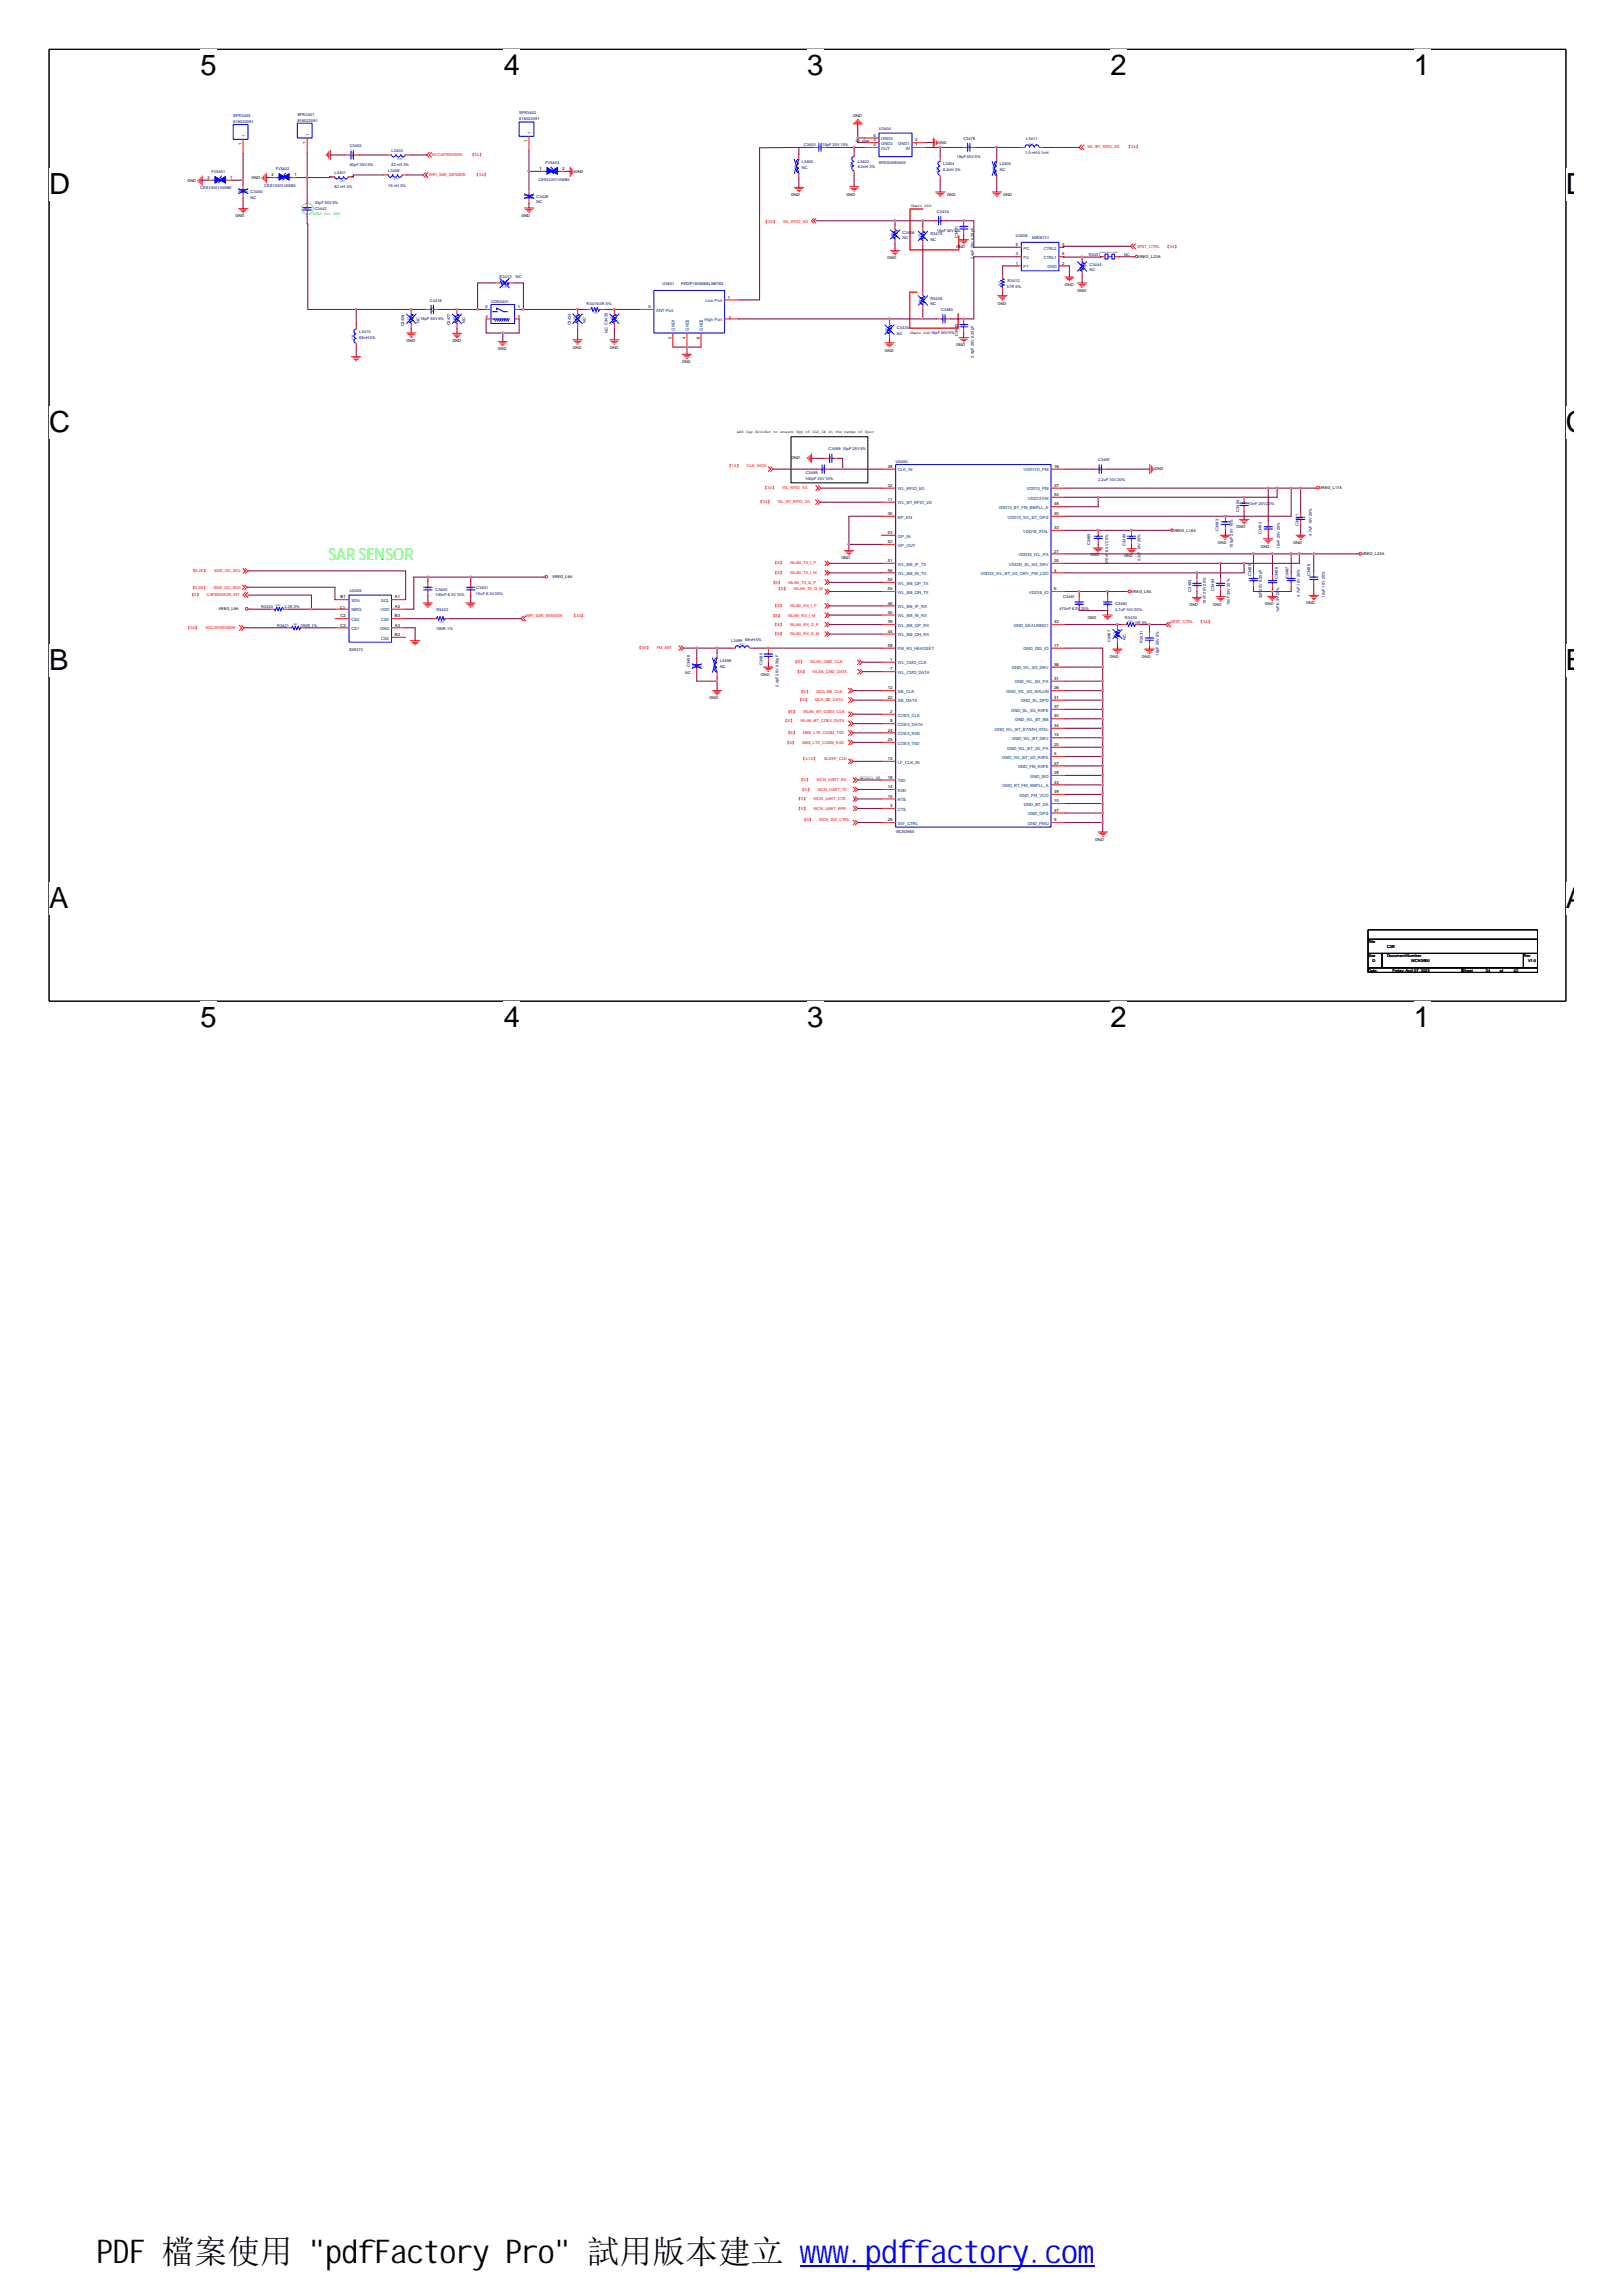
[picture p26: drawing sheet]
<svg xmlns="http://www.w3.org/2000/svg" width="210mm" height="297mm" viewBox="0 0 210 297" stroke-linecap="round" stroke-linejoin="round" font-family="sans-serif">
<defs><g id="words">
<text font-size="4.2" x="12.5" y="292.7">PDF 檔案使用 &quot;pdfFactory Pro&quot; 試用版本建立 www.pdffactory.com</text>
<g font-size="3.8">
<text x="26" y="9.8">5</text>
<text x="65.2" y="9.8">4</text>
<text x="104.4" y="9.8">3</text>
<text x="143.7" y="9.8">2</text>
<text x="183" y="9.8">1</text>
<text x="6.3" y="25.1">D</text>
<text x="202.6" y="25.1">D</text>
<text x="6.3" y="55.9">C</text>
<text x="202.6" y="55.9">C</text>
<text x="6.3" y="86.7">B</text>
<text x="202.6" y="86.7">B</text>
<text x="6.3" y="117.5">A</text>
<text x="202.6" y="117.5">A</text>
<text x="26" y="132.9">5</text>
<text x="65.2" y="132.9">4</text>
<text x="104.4" y="132.9">3</text>
<text x="143.7" y="132.9">2</text>
<text x="183" y="132.9">1</text>
</g>
<text font-size="2.1" fill="#0f0" x="42.5" y="72.4">SAR SENSOR</text>
<g font-size=".6" fill="#004080">
<text x="31.7" y="17.7" transform="rotate(-90 31.7 17.7)">1</text>
<text x="40" y="17.6" transform="rotate(-90 40 17.6)">1</text>
<text x="68.7" y="17.3" transform="rotate(-90 68.7 17.3)">1</text>
<text x="114" y="18.7">GND2</text>
<text x="114" y="18.1">GND3</text>
<text x="114" y="19.4">OUT</text>
<text x="116.2" y="18.7">GND1</text>
<text x="117.2" y="19.4">IN</text>
<text x="132.5" y="34.7">P1</text>
<text x="132.5" y="33.5">P2</text>
<text x="132.5" y="32.3">PC</text>
<text x="135.1" y="33.5">CTRL1</text>
<text x="135.1" y="32.3">CTRL2</text>
<text x="135.6" y="34.7">GND</text>
<text x="84.9" y="40.3">ANT Port</text>
<text x="91.2" y="41.6">High Port</text>
<text x="91.3" y="39.1">Low Port</text>
<text x="87.3" y="42.8" transform="rotate(-90 87.3 42.8)">GND1</text>
<text x="89.2" y="42.8" transform="rotate(-90 89.2 42.8)">GND2</text>
<text x="91" y="42.8" transform="rotate(-90 91 42.8)">GND3</text>
<text x="116.2" y="61">CLK_IN</text>
<text x="116.2" y="65.3">WL_BT_RFIO_2G</text>
<text x="116.2" y="63.4">WL_RFIO_5G</text>
<text x="129.2" y="65.9">VDD13_BT_FM_BBPLL_A</text>
<text x="132.5" y="61">VDD11D_PM</text>
<text x="132.8" y="63.4">VDD13_PM</text>
<text x="133" y="64.6">VDD13-FM</text>
<text x="116.2" y="67.1">BP_EN</text>
<text x="116.2" y="69.5">GP_IN</text>
<text x="116.2" y="70.7">GP_OUT</text>
<text x="130.4" y="67.1">VDD13_WL_BT_GPS</text>
<text x="131.8" y="72">VDD33_WL_PA</text>
<text x="132.4" y="68.9">VDD18_XTAL</text>
<text x="45.5" y="77.9">SDA</text>
<text x="49.3" y="77.9">SCL</text>
<text x="116.2" y="74.4">WL_BB_IN_TX</text>
<text x="116.2" y="73.2">WL_BB_IP_TX</text>
<text x="116.2" y="76.8">WL_BB_QN_TX</text>
<text x="116.2" y="75.6">WL_BB_QP_TX</text>
<text x="126.9" y="74.4">VDD33_WL_BT_2G_DRV_PM_LDO</text>
<text x="130.6" y="73.2">VDD33_SL_5G_DRV</text>
<text x="133.1" y="76.8">VDD18_IO</text>
<text x="45.5" y="79.1">NIRQ</text>
<text x="45.5" y="80.3">CS2</text>
<text x="45.5" y="81.5">CS1</text>
<text x="49.2" y="81.5">GND</text>
<text x="49.2" y="79.1">VDD</text>
<text x="49.3" y="80.3">CS0</text>
<text x="49.3" y="82.7">CS4</text>
<text x="116.2" y="79.9">WL_BB_IN_RX</text>
<text x="116.2" y="78.7">WL_BB_IP_RX</text>
<text x="116.2" y="82.3">WL_BB_QN_RX</text>
<text x="116.2" y="81.1">WL_BB_QP_RX</text>
<text x="131.2" y="81.1">GND_SEALRING1</text>
<text x="116.2" y="84.1">FM_RX_HEADSET</text>
<text x="116.2" y="89.6">SB_CLK</text>
<text x="116.2" y="86">WL_CMD_CLK</text>
<text x="116.2" y="87.2">WL_CMD_DATA</text>
<text x="130.3" y="89.6">GND_WL_5G_BALUN</text>
<text x="130.9" y="86.6">GND_WL_5G_DRV</text>
<text x="131.3" y="88.4">GND_WL_5G_PA</text>
<text x="132.5" y="84.1">GND_DIG_IO</text>
<text x="116.2" y="92.7">COEX_CLK</text>
<text x="116.2" y="93.9">COEX_DATA</text>
<text x="116.2" y="95.1">COEX_RXD</text>
<text x="116.2" y="90.9">SB_DATA</text>
<text x="128.7" y="94.5">GND_WL_BT_SYNTH_XTAL</text>
<text x="130.9" y="92.1">GND_SL_5G_RXFE</text>
<text x="131" y="95.7">GND_WL_BT_DRV</text>
<text x="131.4" y="93.3">GND_WL_BT_BB</text>
<text x="132.1" y="90.9">GND_SL_DPD</text>
<text x="116.2" y="96.3">COEX_TXD</text>
<text x="116.2" y="98.8">LF_CLK_IN</text>
<text x="116.2" y="101.2">TXD</text>
<text x="129.7" y="98.2">GND_WL_BT_2G_RXFE</text>
<text x="129.8" y="101.8">GND_BT_FM_BBPLL_A</text>
<text x="130.3" y="97">GND_WL_BT_2G_PA</text>
<text x="131.7" y="99.4">GND_FM_RXFE</text>
<text x="133.3" y="100.6">GND_ISO</text>
<text x="116.2" y="104.9">CTS</text>
<text x="116.2" y="103.7">RTS</text>
<text x="116.2" y="102.4">RXD</text>
<text x="116.2" y="106.7">SW_CTRL</text>
<text x="132" y="103.1">GND_FM_VCO</text>
<text x="132.5" y="104.3">GND_BT_DA</text>
<text x="133" y="106.7">GND_PMU</text>
<text x="133.1" y="105.5">GND_GPS</text>
</g>
<g font-size=".6">
<text x="113" y="17.7">5</text>
<text x="26.8" y="23.1">2</text>
<text x="29.8" y="23.1">1</text>
<text x="31.3" y="18.7" transform="rotate(-90 31.3 18.7)">1</text>
<text x="35.1" y="22.8">2</text>
<text x="38.1" y="22.8">1</text>
<text x="39.6" y="18.6" transform="rotate(-90 39.6 18.6)">1</text>
<text x="68.3" y="18.4" transform="rotate(-90 68.3 18.4)">1</text>
<text x="69.8" y="22">1</text>
<text x="72.8" y="22">2</text>
<text x="113" y="18.3">3</text>
<text x="113" y="18.9">4</text>
<text x="118.4" y="18.3">2</text>
<text x="118.4" y="18.9">1</text>
<text x="131.4" y="34.2">1</text>
<text x="131.4" y="33">3</text>
<text x="131.4" y="31.8">5</text>
<text x="137.5" y="34.2">2</text>
<text x="137.5" y="33">6</text>
<text x="137.5" y="31.8">4</text>
<text x="62.8" y="39.9">2</text>
<text x="62.8" y="41.1">4</text>
<text x="67" y="39.9">1</text>
<text x="67" y="41.1">3</text>
<text x="83.9" y="39.9">5</text>
<text x="94.2" y="38.6">1</text>
<text x="86.9" y="43.8" transform="rotate(-90 86.9 43.8)">2</text>
<text x="88.7" y="43.8" transform="rotate(-90 88.7 43.8)">4</text>
<text x="90.6" y="43.8" transform="rotate(-90 90.6 43.8)">6</text>
<text x="114.9" y="60.5">38</text>
<text x="114.9" y="64.8">11</text>
<text x="114.9" y="63">32</text>
<text x="136.4" y="65.4">48</text>
<text x="136.4" y="60.5">16</text>
<text x="136.4" y="64.2">54</text>
<text x="136.4" y="63">27</text>
<text x="114.9" y="66.6">35</text>
<text x="114.9" y="69.1">53</text>
<text x="114.9" y="70.3">52</text>
<text x="136.4" y="68.4">33</text>
<text x="136.4" y="66.6">30</text>
<text x="136.4" y="71.5">21</text>
<text x="44.1" y="77.4">B1</text>
<text x="51.1" y="77.4">A1</text>
<text x="114.9" y="73.9">56</text>
<text x="114.9" y="72.7">51</text>
<text x="114.9" y="76.4">50</text>
<text x="114.9" y="75.2">55</text>
<text x="136.4" y="76.4">6</text>
<text x="136.4" y="72.7">25</text>
<text x="136.4" y="73.9">4</text>
<text x="44.1" y="79.9">C2</text>
<text x="44.1" y="81.1">C3</text>
<text x="51.1" y="78.6">A2</text>
<text x="51.1" y="79.9">B3</text>
<text x="51.1" y="81.1">A3</text>
<text x="51.1" y="82.3">B2</text>
<text x="114.9" y="83.7">58</text>
<text x="114.9" y="79.4">45</text>
<text x="114.9" y="78.2">46</text>
<text x="114.9" y="81.9">44</text>
<text x="114.9" y="80.6">39</text>
<text x="136.4" y="83.7">17</text>
<text x="136.4" y="80.6">42</text>
<text x="114.9" y="89.2">12</text>
<text x="115.2" y="85.5">1</text>
<text x="115.2" y="86.7">7</text>
<text x="136.4" y="89.2">26</text>
<text x="136.4" y="88">31</text>
<text x="136.4" y="86.1">36</text>
<text x="114.9" y="94.6">24</text>
<text x="114.9" y="95.9">23</text>
<text x="114.9" y="90.4">22</text>
<text x="115.2" y="92.2">2</text>
<text x="115.2" y="93.5">8</text>
<text x="136.4" y="90.4">41</text>
<text x="136.4" y="92.8">40</text>
<text x="136.4" y="91.6">37</text>
<text x="136.4" y="95.3">15</text>
<text x="136.4" y="94.1">34</text>
<text x="114.9" y="98.3">13</text>
<text x="114.9" y="102">14</text>
<text x="114.9" y="100.7">18</text>
<text x="136.4" y="101.4">43</text>
<text x="136.4" y="97.7">5</text>
<text x="136.4" y="98.9">57</text>
<text x="136.4" y="100.1">29</text>
<text x="136.4" y="96.5">20</text>
<text x="114.9" y="103.2">19</text>
<text x="114.9" y="106.2">28</text>
<text x="115.2" y="104.4">3</text>
<text x="136.4" y="103.8">10</text>
<text x="136.4" y="102.6">49</text>
<text x="136.4" y="105">47</text>
<text x="136.4" y="106.2">9</text>
</g>
<g font-size=".5" fill="#000080">
<text x="30.2" y="15.2">SPR3403</text>
<text x="30.2" y="15.9">818022091</text>
<text x="38.5" y="15">SPR3401</text>
<text x="38.5" y="15.7">818022091</text>
<text x="67.2" y="14.8">SPR3402</text>
<text x="67.2" y="15.5">818022091</text>
<text x="113.7" y="16.8">U3404</text>
<text x="27.4" y="22.4">FV3401</text>
<text x="35.7" y="22">FV3402</text>
<text x="43.3" y="22.5">L3401</text>
<text x="45.3" y="19">C3402</text>
<text x="45.3" y="21.5">82pF 25V5%</text>
<text x="50.2" y="22.3">L3406</text>
<text x="50.7" y="19.6">L3403</text>
<text x="50.7" y="21.5">82 nH 3%</text>
<text x="69.7" y="23.4">CES10201V05B0</text>
<text x="70.6" y="21.2">FV3403</text>
<text x="103.8" y="21.1">L3400</text>
<text x="103.8" y="21.8">NC</text>
<text x="104" y="19">C3403</text>
<text x="106.4" y="19">33pF 25V10%</text>
<text x="111" y="21.1">L3402</text>
<text x="111" y="21.7">8.2nH 3%</text>
<text x="113.7" y="21.2">SFDG45EA402</text>
<text x="122" y="21.4">L3404</text>
<text x="122" y="22.1">8.2nH 3%</text>
<text x="123.8" y="20.4">18pF 50V5%</text>
<text x="124.7" y="18.1">C3476</text>
<text x="129.4" y="21.4">L3405</text>
<text x="129.4" y="22.1">NC</text>
<text x="132.7" y="19.9">1.0 nH 0.1nH</text>
<text x="132.8" y="18.1">L3411</text>
<text x="25.9" y="24.5">CES10201V05B0</text>
<text x="32.4" y="24.9">C3450</text>
<text x="32.4" y="25.7">NC</text>
<text x="34.2" y="24.2">CES10201V05B0</text>
<text x="40.7" y="27.1">C3442</text>
<text x="40.7" y="26.4">33pF 50V5%</text>
<text x="43.3" y="24.4">82 nH 3%</text>
<text x="50.2" y="24.2">15 nH 3%</text>
<text x="69.4" y="25.6">C3429</text>
<text x="69.4" y="26.3">NC</text>
<text x="121.2" y="27.5">C3434</text>
<text x="64.6" y="36">R3413</text>
<text x="66.8" y="36">NC</text>
<text x="116.8" y="30.3">C3406</text>
<text x="116.8" y="31">NC</text>
<text x="120.4" y="30.4">R3470</text>
<text x="120.4" y="31.1">NC</text>
<text x="121.2" y="30">18pF 50V5%</text>
<text x="124" y="30.8" transform="rotate(-90 124 30.8)">C3431</text>
<text x="126" y="33.6" transform="rotate(-90 126 33.6)">2.4pF 25V 0.25pF</text>
<text x="131.4" y="30.7">U3408</text>
<text x="133.6" y="30.9">MXD8721</text>
<text x="140.9" y="33.1">R3401</text>
<text x="141" y="34.4">C3444</text>
<text x="141" y="35.1">NC</text>
<text x="145.5" y="33.1">NC</text>
<text x="54.3" y="41.8" transform="rotate(-90 54.3 41.8)">NC</text>
<text x="54.4" y="41.4">18pF 50V5%</text>
<text x="55.6" y="39">C3418</text>
<text x="60.2" y="41.7" transform="rotate(-90 60.2 41.7)">NC</text>
<text x="63.5" y="39.2">CON3401</text>
<text x="75.8" y="41.7" transform="rotate(-90 75.8 41.7)">NC</text>
<text x="75.9" y="39.4">R3416</text>
<text x="77.6" y="39.4">0R 5%</text>
<text x="85.7" y="36.9">U3401</text>
<text x="88.1" y="36.9">RFDIP160806ELM6T63</text>
<text x="120.4" y="38.8">R3438</text>
<text x="120.4" y="39.5">NC</text>
<text x="121.8" y="40.2">C3480</text>
<text x="130.3" y="37.2">51R 5%</text>
<text x="130.4" y="36.4">R3412</text>
<text x="46.5" y="43.1">L3410</text>
<text x="46.5" y="43.8">68nH 5%</text>
<text x="52.3" y="42.2" transform="rotate(-90 52.3 42.2)">C3428</text>
<text x="58.3" y="42.1" transform="rotate(-90 58.3 42.1)">C3477</text>
<text x="73.9" y="42.1" transform="rotate(-90 73.9 42.1)">C3424</text>
<text x="78.7" y="43.1" transform="rotate(-90 78.7 43.1)">NC C3425</text>
<text x="116.1" y="42.5">C3430</text>
<text x="116.1" y="43.3">NC</text>
<text x="124" y="43.5" transform="rotate(-90 124 43.5)">C3432</text>
<text x="126" y="46.3" transform="rotate(-90 126 46.3)">2.4pF 25V 0.25pF</text>
<text x="107.2" y="58.3">C3499</text>
<text x="109" y="58.3">10pF 25V5%</text>
<text x="115.9" y="59.9">U3400</text>
<text x="142.1" y="59.7">C3497</text>
<text x="104.2" y="62">100pF 25V10%</text>
<text x="104.3" y="61.3">C3498</text>
<text x="142.1" y="62.2">2.2uF 10V20%</text>
<text x="161.5" y="65.4">10nF 25V20%</text>
<text x="141.1" y="70.6" transform="rotate(-90 141.1 70.6)">C3489</text>
<text x="143.4" y="71.4" transform="rotate(-90 143.4 71.4)">6.3V 20%</text>
<text x="145.7" y="70.6" transform="rotate(-90 145.7 70.6)">C3490</text>
<text x="147.6" y="71.6" transform="rotate(-90 147.6 71.6)">F 10V 20%</text>
<text x="157.7" y="68.7" transform="rotate(-90 157.7 68.7)">C3493</text>
<text x="159.6" y="70.9" transform="rotate(-90 159.6 70.9)">100pF 25V 10%</text>
<text x="160.4" y="66.2" transform="rotate(-90 160.4 66.2)">C3494</text>
<text x="163.2" y="69.1" transform="rotate(-90 163.2 69.1)">C3492</text>
<text x="165.6" y="71" transform="rotate(-90 165.6 71)">10nF 25V 20%</text>
<text x="168" y="68.1" transform="rotate(-90 168 68.1)">C3491</text>
<text x="169.8" y="69.3" transform="rotate(-90 169.8 69.3)">4.7uF 10V 20%</text>
<text x="45.3" y="76.6">U3405</text>
<text x="56.3" y="76.4">C3400</text>
<text x="56.3" y="77.1">100nF 6.3V10%</text>
<text x="61.6" y="77">10uF 6.3V20%</text>
<text x="61.6" y="76.2">C3401</text>
<text x="137.6" y="77.4">C3481</text>
<text x="143.4" y="73" transform="rotate(-90 143.4 73)">470nF</text>
<text x="147.6" y="72.6" transform="rotate(-90 147.6 72.6)">2.2u</text>
<text x="154.1" y="76.5" transform="rotate(-90 154.1 76.5)">C3483</text>
<text x="157.1" y="76.4" transform="rotate(-90 157.1 76.4)">C3484</text>
<text x="161.9" y="74.5" transform="rotate(-90 161.9 74.5)">C3485</text>
<text x="163.3" y="77.4" transform="rotate(-90 163.3 77.4)">3pF</text>
<text x="163.3" y="76.4" transform="rotate(-90 163.3 76.4)">25V 0.25pF</text>
<text x="165.4" y="74.9" transform="rotate(-90 165.4 74.9)">C3486</text>
<text x="166.8" y="74.8" transform="rotate(-90 166.8 74.8)">C3487</text>
<text x="168.2" y="77.2" transform="rotate(-90 168.2 77.2)">4.7uF 10V 20%</text>
<text x="169.5" y="74.5" transform="rotate(-90 169.5 74.5)">C3488</text>
<text x="171.4" y="77.3" transform="rotate(-90 171.4 77.3)">10uF 10V 20%</text>
<text x="33.8" y="78.6">R3420</text>
<text x="35.9" y="81.1">R3421</text>
<text x="36.8" y="78.6">2.2K 5%</text>
<text x="38.9" y="81.1">390R 1%</text>
<text x="56.5" y="79">R3422</text>
<text x="56.5" y="81.5">390R 1%</text>
<text x="94.6" y="83">L3499</text>
<text x="96.4" y="83">68nH 5%</text>
<text x="137.1" y="78.9">470nF 6.3V20%</text>
<text x="143.7" y="83.1" transform="rotate(-90 143.7 83.1)">C3467</text>
<text x="144.3" y="78.3">C3482</text>
<text x="144.3" y="79">4.7uF 10V20%</text>
<text x="145.6" y="80">R3430</text>
<text x="145.7" y="82.8" transform="rotate(-90 145.7 82.8)">NC</text>
<text x="146.9" y="80.7">0R 5%</text>
<text x="147.9" y="83.2" transform="rotate(-90 147.9 83.2)">R3431</text>
<text x="156" y="78.1" transform="rotate(-90 156 78.1)">10nF 25V 20%</text>
<text x="159.1" y="78.3" transform="rotate(-90 159.1 78.3)">10nF 25V 20%</text>
<text x="165.5" y="79.2" transform="rotate(-90 165.5 79.2)">1uF 6.3V 20%</text>
<text x="45.2" y="84.2">SX9373</text>
<text x="88.7" y="87.2">NC</text>
<text x="89.3" y="86.3" transform="rotate(-90 89.3 86.3)">C3496</text>
<text x="93.2" y="85.6">L3498</text>
<text x="93.2" y="86.4">NC</text>
<text x="98.7" y="86" transform="rotate(-90 98.7 86)">C3495</text>
<text x="100.8" y="88.8" transform="rotate(-90 100.8 88.8)">2.4pF 25V 0.25pF</text>
<text x="149.9" y="84.8" transform="rotate(-90 149.9 84.8)">10pF 25V 5%</text>
<text x="115.9" y="107.8">WCN3950</text>
</g>
<g font-size=".5">
<text x="110.4" y="15.2">GND</text>
<text x="24.3" y="23.5">GND</text>
<text x="32.6" y="23.1">GND</text>
<text x="74.4" y="22.4">GND</text>
<text x="121.4" y="18.6">GND</text>
<text x="30.5" y="28.1">GND</text>
<text x="67.5" y="28.1">GND</text>
<text x="102.4" y="25.3">GND</text>
<text x="109.6" y="25.3">GND</text>
<text x="117.9" y="26.7">Share PAD</text>
<text x="122.6" y="25.3">GND</text>
<text x="129.8" y="25.3">GND</text>
<text x="114.9" y="33.5">GND</text>
<text x="123.7" y="32.1">G</text>
<text x="124.1" y="32.1">ND</text>
<text x="147.3" y="33.3">VREG_L23A</text>
<text x="94.3" y="41.2">3</text>
<text x="129.1" y="39.4">GND</text>
<text x="137.8" y="36.9">GND</text>
<text x="139.4" y="37.7">GND</text>
<text x="52.6" y="44.2">GND</text>
<text x="58.5" y="44.3">GND</text>
<text x="64.4" y="45.3">GND</text>
<text x="74.1" y="45.1">GND</text>
<text x="78.9" y="45.1">GND</text>
<text x="88.3" y="46.9">GND</text>
<text x="114.5" y="45.5">GND</text>
<text x="117.7" y="43.2">Share PAD18pF 50V5%</text>
<text x="123.7" y="44.8">GND</text>
<text x="95.3" y="56.1">add Cap divider to ensure Vpp of CLK_IN in the range of Spec</text>
<text x="102.4" y="59.4">GND</text>
<text x="149.4" y="60.8">GND</text>
<text x="170.8" y="63.3">VREG_L17A</text>
<text x="141.1" y="72">GND</text>
<text x="151.8" y="68.8">VREG_L16A</text>
<text x="157.6" y="70.3">GND</text>
<text x="160" y="68.4">GND</text>
<text x="163.2" y="70.9">GND</text>
<text x="167.3" y="70.3">GND</text>
<text x="176.2" y="71.8">VREG_L23A</text>
<text x="71.5" y="74.8">VREG_L9A</text>
<text x="108.9" y="72.4">GND</text>
<text x="145.5" y="72.1">GND</text>
<text x="146.4" y="76.7">VREG_L9A</text>
<text x="28.3" y="78.9">VREG_L9A</text>
<text x="44" y="78.8">C1</text>
<text x="140.8" y="80.1">GND</text>
<text x="153.9" y="78.4">GND</text>
<text x="157" y="78.3">GND</text>
<text x="163.7" y="78.3">GND</text>
<text x="169" y="78.1">GND</text>
<text x="98.5" y="87.4">GND</text>
<text x="143.6" y="85.1">GND</text>
<text x="147.8" y="85.1">GND</text>
<text x="91.8" y="90.5">GND</text>
<text x="111.3" y="100.8">GPIO11 OK</text>
<text x="141.7" y="108.7">GND</text>
<text x="177" y="125.7">Date:</text>
<text x="177" y="122">Title</text>
<text x="177" y="123.9">Size</text>
<text x="177.6" y="124.5">D</text>
<text x="179.5" y="123.9">Document Number</text>
<text x="179.5" y="122.7">C3R</text>
<text x="180.2" y="125.7">Friday, April 07, 2023</text>
<text x="182.6" y="124.5">WCN3950</text>
<text x="189.2" y="125.7">Sheet</text>
<text x="192.3" y="125.7">34</text>
<text x="194.1" y="125.7">of</text>
<text x="195.9" y="125.7">42</text>
<text x="197.1" y="123.9">Rev</text>
<text x="197.8" y="124.5">V1.0</text>
</g>
<g font-size=".5" fill="#f00">
<text x="55.5" y="22.7">WIFI_SAR_SENSOR</text>
<text x="55.9" y="20.2">NCCAPSENSOR</text>
<text x="60.9" y="20.2">【34】</text>
<text x="61.5" y="22.7">【34】</text>
<text x="140.7" y="19.2">WL_BT_RFIO_2G</text>
<text x="145.9" y="19.2">【34】</text>
<text x="98.9" y="28.8">【34】</text>
<text x="101.3" y="28.8">WL_RFIO_5G</text>
<text x="147.2" y="32.1">XPST_CTRL</text>
<text x="150.9" y="32.1">【34】</text>
<text x="94.2" y="60.5">【14】</text>
<text x="96.6" y="60.5">CLK_WCN</text>
<text x="98.2" y="65.1">【34】</text>
<text x="98.8" y="63.3">【34】</text>
<text x="100.7" y="65.1">WL_BT_RFIO_2G</text>
<text x="101.3" y="63.3">WL_RFIO_5G</text>
<text x="24.6" y="77.2">【5】</text>
<text x="24.8" y="76.2">【5,26】</text>
<text x="24.8" y="74">【5,26】</text>
<text x="26.8" y="77.2">CAPSENSOR_INT</text>
<text x="27.7" y="76.2">SNS_I3C_SDA</text>
<text x="27.7" y="74">SNS_I3C_SCL</text>
<text x="99.9" y="75.5">【8】</text>
<text x="100.1" y="73">【8】</text>
<text x="100.1" y="74.2">【8】</text>
<text x="100.6" y="76.3">【8】</text>
<text x="102" y="75.5">WLAN_TX_Q_P</text>
<text x="102.2" y="73">WLAN_TX_I_P</text>
<text x="102.2" y="74.2">WLAN_TX_I_M</text>
<text x="102.7" y="76.3">WLAN_TX_Q_M</text>
<text x="24.1" y="81.4">【34】</text>
<text x="26.6" y="81.4">NCCAPSENSOR</text>
<text x="68" y="79.8">WIFI_SAR_SENSOR</text>
<text x="74.1" y="79.8">【34】</text>
<text x="99.9" y="79.8">【8】</text>
<text x="100.1" y="78.5">【8】</text>
<text x="100.1" y="81">【8】</text>
<text x="100.1" y="82.2">【8】</text>
<text x="102" y="79.8">WLAN_RX_I_M</text>
<text x="102.2" y="78.5">WLAN_RX_I_P</text>
<text x="102.2" y="81">WLAN_RX_Q_P</text>
<text x="102.2" y="82.2">WLAN_RX_Q_M</text>
<text x="151.5" y="80.6">XPST_CTRL</text>
<text x="155.2" y="80.6">【34】</text>
<text x="82.5" y="84">【30】</text>
<text x="85" y="84">FM_ANT</text>
<text x="102.7" y="85.8">【8】</text>
<text x="103" y="87.1">【8】</text>
<text x="103.5" y="89.6">【5】</text>
<text x="104.9" y="85.8">WLAN_CMD_CLK</text>
<text x="105.2" y="87.1">WLAN_CMD_DATA</text>
<text x="105.7" y="89.6">QCA_SB_CLK</text>
<text x="101.4" y="93.4">【8】</text>
<text x="101.8" y="92.2">【8】</text>
<text x="101.8" y="95">【5】</text>
<text x="103.3" y="90.7">【5】</text>
<text x="103.6" y="93.4">WLAN_BT_COEX_DATA</text>
<text x="103.9" y="92.2">WLAN_BT_COEX_CLK</text>
<text x="103.9" y="95">MSS_LTE_COXM_TXD</text>
<text x="105.5" y="90.7">QCA_SB_DATA</text>
<text x="101.7" y="96.2">【5】</text>
<text x="103.5" y="101.1">【5】</text>
<text x="103.7" y="98.3">【4,14】</text>
<text x="103.8" y="96.2">MSS_LTE_COXM_RXD</text>
<text x="105.7" y="101.1">WCN_UART_RX</text>
<text x="106.6" y="98.3">SLEEP_CLK</text>
<text x="103.2" y="103.5">【5】</text>
<text x="103.2" y="104.8">【5】</text>
<text x="103.6" y="102.3">【5】</text>
<text x="103.9" y="106.2">【5】</text>
<text x="105.3" y="103.5">WCN_UART_CTS</text>
<text x="105.3" y="104.8">WCN_UART_RFR</text>
<text x="105.8" y="102.3">WCN_UART_TX</text>
<text x="106" y="106.2">WCN_SW_CTRL</text>
</g>
<text font-size=".5" fill="#008000" x="110.7" y="18.4">50 Ohm</text>
<text font-size=".5" fill="#0f0" x="40.5" y="27.8">0402 for ESD</text>
<g font-size=".3" fill="#00f">
<text x="44.6" y="23.3" transform="rotate(-180 44.6 23.3)">0201</text>
<text x="45.5" y="19.7" transform="rotate(90 45.5 19.7)">0201</text>
<text x="51.6" y="23" transform="rotate(-180 51.6 23)">0201</text>
<text x="52" y="20.4" transform="rotate(-180 52 20.4)">0201</text>
<text x="103.1" y="21.9" transform="rotate(-90 103.1 21.9)">0201</text>
<text x="106.2" y="19.4" transform="rotate(-90 106.2 19.4)">0201</text>
<text x="110.2" y="21.6" transform="rotate(-90 110.2 21.6)">0201</text>
<text x="121.4" y="22.2" transform="rotate(-90 121.4 22.2)">0201</text>
<text x="125.3" y="18.7" transform="rotate(90 125.3 18.7)">0201</text>
<text x="128.7" y="22.2" transform="rotate(-90 128.7 22.2)">0201</text>
<text x="133.1" y="18.7">0201</text>
<text x="31" y="24.8">0201</text>
<text x="39.3" y="27">0402</text>
<text x="69" y="25.4" transform="rotate(-180 69 25.4)">0201</text>
<text x="121.5" y="28.3" transform="rotate(90 121.5 28.3)">0201</text>
<text x="124.4" y="29.5">0201</text>
<text x="115.5" y="30.7" transform="rotate(-90 115.5 30.7)">0201</text>
<text x="119.1" y="30.9" transform="rotate(-90 119.1 30.9)">0201</text>
<text x="140.3" y="34.1" transform="rotate(90 140.3 34.1)">0201</text>
<text x="52.9" y="41.6" transform="rotate(-90 52.9 41.6)">0201</text>
<text x="55.8" y="39.7" transform="rotate(90 55.8 39.7)">0201</text>
<text x="58.8" y="41.6" transform="rotate(-90 58.8 41.6)">0201</text>
<text x="65.7" y="37" transform="rotate(-180 65.7 37)">0201</text>
<text x="74.4" y="41.6" transform="rotate(-90 74.4 41.6)">0201</text>
<text x="77.4" y="40.4" transform="rotate(-180 77.4 40.4)">0201</text>
<text x="79.2" y="41.6" transform="rotate(-90 79.2 41.6)">0201</text>
<text x="119.1" y="39.2" transform="rotate(-90 119.1 39.2)">0201</text>
<text x="122" y="40.9" transform="rotate(90 122 40.9)">0201</text>
<text x="129.4" y="37" transform="rotate(-90 129.4 37)">0201</text>
<text x="45.8" y="43.9" transform="rotate(-90 45.8 43.9)">0201</text>
<text x="114.8" y="43" transform="rotate(-90 114.8 43)">0201</text>
<text x="124.4" y="42.2">0201</text>
<text x="107.6" y="59.6" transform="rotate(-90 107.6 59.6)">0201</text>
<text x="106.6" y="61" transform="rotate(-90 106.6 61)">0201</text>
<text x="142.5" y="61" transform="rotate(-90 142.5 61)">0201</text>
<text x="160.7" y="65.3">0201</text>
<text x="141.8" y="69.5">0201</text>
<text x="146.1" y="69.5">0201</text>
<text x="158.2" y="67.7">0201</text>
<text x="163.8" y="68.3">0201</text>
<text x="167.9" y="67.1">0402</text>
<text x="55.1" y="76.2">0201</text>
<text x="60.5" y="76.2">0402</text>
<text x="154.6" y="75.6">0201</text>
<text x="157.6" y="75.6">0201</text>
<text x="161.9" y="75">0201</text>
<text x="164.3" y="75.3">0201</text>
<text x="166.8" y="75">0402</text>
<text x="169.7" y="74.8">0402</text>
<text x="35.7" y="78.4">0201</text>
<text x="37.9" y="80.9">0201</text>
<text x="57.4" y="80.4" transform="rotate(-180 57.4 80.4)">0201</text>
<text x="95.7" y="83.5">0201</text>
<text x="139.4" y="78.1">0201</text>
<text x="143" y="78.1">0402</text>
<text x="144.3" y="82.4" transform="rotate(-90 144.3 82.4)">0201</text>
<text x="146" y="80.5">0201</text>
<text x="148.5" y="82.7">0201</text>
<text x="89.9" y="86.2">0201</text>
<text x="92.5" y="86.5" transform="rotate(-90 92.5 86.5)">0201</text>
<text x="99.1" y="84.8">0201</text>
</g>
<text font-size=".2" x="142.4" y="32.7">RS0201_SOLD_OPEN</text>
</g></defs>
<path d="M6.3 6.4h196.3v123.1h-196.3z" fill="none" stroke="#000" stroke-width=".13"/>
<g fill="#fff">
<path d="M26 6.4h2.1v4.2h-2.1z"/>
<path d="M26 129.5h2.1v4.3h-2.1z"/>
<path d="M65.2 6.4h2.1v4.2h-2.1z"/>
<path d="M65.2 129.5h2.1v4.3h-2.1z"/>
<path d="M104.4 6.4h2.2v4.2h-2.2z"/>
<path d="M104.4 129.5h2.2v4.3h-2.2z"/>
<path d="M143.7 6.4h2.1v4.2h-2.1z"/>
<path d="M143.7 129.5h2.1v4.3h-2.1z"/>
<path d="M183 6.4h2.1v4.2h-2.1z"/>
<path d="M183 129.5h2.1v4.3h-2.1z"/>
<path d="M6.3 21.7h2.8v4.3h-2.8z"/>
<path d="M202.6 21.7h1.1v4.3h-1.1z"/>
<path d="M6.3 52.5h2.8v4.3h-2.8z"/>
<path d="M202.6 52.5h1.1v4.3h-1.1z"/>
<path d="M6.3 83.3h2.6v4.2h-2.6z"/>
<path d="M202.6 83.3h1.1v4.2h-1.1z"/>
<path d="M6.3 114.1h2.6v4.2h-2.6z"/>
<path d="M202.6 114.1h1.1v4.2h-1.1z"/>
</g>
<path d="M117.7 37.8h6.3v4.6h-6.3zM117.8 27h6.3v5.3h-6.3z" fill="none" stroke="#f00" stroke-width=".17" stroke-dasharray="8.1 8.1"/>
<path d="M102.4 56.5h9.9v6h-9.9zM177 120.3h22v1.2h-22zM177 121.5h22v1.8h-22zM177 123.3h1.9v1.9h-1.9zM177 125.2h12.2v.6h-12.2zM178.9 123.3h18.2v1.9h-18.2zM189.2 125.2h9.8v.6h-9.8zM197.1 123.3h1.9v1.9h-1.9z" fill="none" stroke="#000" stroke-width=".13"/>
<circle cx="39.8" cy="27" r=".74" fill="none" stroke="#00ff40" stroke-width=".13"/>
<g fill="none" stroke="#f00" stroke-width=".13">
<path d="M31.5 18v1.8M39.8 17.9v1.8M42.2 20v.1M42.4 19.8v.5M42.5 19.6v.9M42.8 19.4v1.2M55.5 19.7l-.3 .4 .3 .2M55.8 19.7l-.3 .4 .3 .2M68.5 17.6v1.9M103.4 20v.6M105.2 19.1h.6M106.4 19.1h.7"/>
<path d="M110.4 16h1.2M110.5 19.7v.6M110.6 15.8h.9M110.8 15.6h.5M111 15.5h.1M111.9 19.1h1.8M111.9 18.4h1.8M111.9 17.9h1.8M118 19.1h1.8M118 18.4h1.8M120.8 17.9v1.2M120.9 18v.9"/>
<path d="M121.2 18.2v.5M121.3 18.4v.1M124.4 19.1h.7M125.6 19.1h.6M132 19.1h.7M134.5 19.1h.6M140 18.7l-.3 .4 .3 .3M140.3 18.7l-.3 .4 .3 .3M25.6 23.3v.1M25.8 23.1v.6M26 23v.8M26.2 22.8v1.2"/>
<path d="M27 23.3h.6M29.4 23.3h.6M30.9 27h1.2M31 27.2h.9M31.2 27.3h.5M31.4 27.5h.1M31.5 23.8v.6M31.5 25v.6M33.9 23v.1M34.1 22.8v.5M34.3 22.6v.8M34.5 22.4v1.3"/>
<path d="M35.3 23h.6M37.7 23h.6M39.8 26.1v.6M39.8 27.3v.7M42.7 22.9h.6M44.6 20.1h.7M45.1 22.9h.6M45.8 20.1h.7M49.6 22.6h.6M50 20.1h.7M52.1 22.6h.6M52.5 20.1h.6"/>
<path d="M55.1 22.3l-.4 .3 .4 .4M55.4 22.3l-.3 .3 .3 .4M64.1 36.6h.6M65.9 36.6h.6M67.9 26.9h1.2M68 27.1h.9M68.2 27.3h.5M68.4 27.5h.1M68.5 24.5v.6M68.5 25.7v.6M69.9 22.2h.6M72.4 22.2h.6"/>
<path d="M73.8 21.6v1.2M74 21.8v.8M74.1 22v.5M74.3 22.2v.1M93.8 38.8h1.8M102.8 24.2h1.2M103 24.4h.8M103.2 24.6h.4M103.3 24.8h.2M103.4 22.4v.6M105.3 28.3l-.3 .3 .3 .3M105.6 28.3l-.3 .3 .3 .3"/>
<path d="M109.9 24.2h1.2M110.1 24.4h.9M110.3 24.5h.5M110.5 24.7h.1M110.5 22.1v.6M115.2 32.4h1.3M115.4 32.6h.8M115.6 32.8h.5M115.8 33h.1M115.8 29.1v.6M115.8 30.9v.7M119.4 29.3v.6"/>
<path d="M119.4 31.1v.6M119.4 37.7v.6M119.4 39.5v.6M120.6 28.6h.6M121.1 24.8h1.2M121.2 25h.9M121.5 25.2h.4M121.6 25.4h.2M121.7 20.3v.6M121.7 22.7v.6M121.9 28.6h.6M124.1 31h1.2"/>
<path d="M124.3 31.2h.9M124.5 31.4h.5M124.7 31.6h.1M124.7 28.6v.6M124.7 29.8v.6M128.4 24.8h1.2M128.6 25h.8M128.8 25.2h.4M128.9 25.4h.2M129 20.3v.6M129 22.7v.6M129.1 38.3h1.2"/>
<path d="M129.3 38.4h.9M129.5 38.6h.5M129.7 38.8h.1M129.8 35.4v.6M129.8 37.2v.6M131.6 33.2h.6M131.6 34.4h.6M131.6 32h.6M137 33.2h.7M137 34.4h.7M137 32h.7M137.8 35.8h1.2"/>
<path d="M138 36h.8M138.1 36.2h.5M138.3 36.4h.1M139.4 36.6h1.2M139.6 36.8h.9M139.8 37h.5M140 37.2h.1M140 33.3v.6M140 35.1v.6M142.4 33.2h.6M144.2 33.2h.7M146.6 31.6l-.3 .3 .3 .3"/>
<path d="M146.7 33.2h.2M146.9 31.6l-.3 .3 .3 .3M147 33h.2v.3h-.2zM45.5 46.1h1.2M45.7 46.3h.8M45.8 46.5h.6M46 46.7h.1M46.1 42v.6M46.1 44.4v.6M52.6 43.1h1.2M52.8 43.3h.8M53 43.5h.5"/>
<path d="M53.2 43.6h.1M53.2 40v.6M53.2 41.9v.5M55 40h.6M56.2 40h.6M58.5 43.1h1.2M58.7 43.3h.9M58.9 43.5h.5M59.1 43.7h.1M59.1 40v.6M59.1 41.9v.5M62.9 40h.6"/>
<path d="M62.9 41.3h.6M64.4 44.2h1.3M64.6 44.4h.9M64.8 44.5h.5M65 44.7h.1M66.6 40h.6M66.6 41.3h.6M74.1 44h1.3M74.3 44.2h.9M74.5 44.4h.5M74.7 44.5h.1M74.8 40v.6"/>
<path d="M74.8 41.9v.5M75.9 40h.6M77.7 40h.6M78.9 44h1.2M79.1 44.2h.8M79.2 44.4h.6M79.5 44.5h.1M79.5 40v.6M79.5 41.9v.5M82.8 40h1.8M87.1 43.1v1.8M88.3 45.8h1.2"/>
<path d="M88.5 46h.8M88.6 46.2h.6M88.8 46.4h.1M88.9 43.1v1.8M90.7 43.1v1.8M93.8 41.3h1.8M104.5 59.2v.1M104.7 59v.5M104.9 58.9v.8M105 58.7v1.2M106.6 59.3h.6M107.9 59.3h.6"/>
<path d="M114.5 44.4h1.2M114.7 44.5h.8M114.9 44.7h.5M115.1 44.9h.1M115.1 41.4v.6M115.1 43.3v.6M121.2 41.3h.6M122.4 41.3h.6M124.1 43.7h1.2M124.3 43.9h.9M124.5 44.1h.5M124.7 44.2h.1"/>
<path d="M124.7 41.3v.6M124.7 42.4v.7M31.3 75.7l.4 .3-.4 .3M31.5 73.6l.2 .3-.2 .3M31.7 75.7l.3 .3-.3 .3M31.7 73.6l.4 .3-.4 .3M31.7 76.7l-.2 .3 .2 .3M31.8 78.6h.2v.3h-.2zM32.1 76.7l-.4 .3 .4 .3M32.1 78.8h.3M34.9 78.8h.6M36.7 78.8h.6"/>
<path d="M43.3 77.6h1.9M43.3 78.8h1.9M50.7 77.6h1.8M50.7 78.8h1.8M54.7 78h1.3M54.9 78.2h.9M55.1 78.4h.5M55.3 78.6h.1M55.4 75.3v.6M55.4 76.5v.6M60.3 78h1.2M60.5 78.2h.8"/>
<path d="M60.7 78.4h.5M60.8 78.6h.2M60.9 75.3v.6M60.9 76.5v.6M67.7 79.7l-.3 .3 .3 .3M68 79.7l-.3 .3 .3 .3M70.3 74.7h.2M70.6 74.5h.2v.2h-.2zM99.4 60.4l.3 .3-.3 .3M99.7 60.4l.3 .3-.3 .3M105.5 64.7l.3 .3-.3 .3M105.6 62.8l.3 .3-.3 .3"/>
<path d="M105.7 60.7h.6M105.8 64.7l.3 .3-.3 .3M105.9 62.8l.3 .3-.3 .3M106.8 72.6l.3 .3-.3 .3M106.8 73.8l.3 .3-.3 .3M106.8 75l.3 .3-.3 .3M106.8 76.2l.3 .3-.3 .4M106.8 78l.3 .4-.3 .3M106.8 79.3l.3 .3-.3 .3M106.9 60.7h.6M107.1 72.6l.3 .3-.3 .3M107.1 73.8l.3 .3-.3 .3"/>
<path d="M107.1 75l.3 .3-.3 .3M107.1 76.2l.3 .3-.3 .4M107.1 78l.3 .4-.3 .3M107.1 79.3l.3 .3-.3 .3M109.3 71.2h1.2M109.4 71.4h.9M109.6 71.6h.5M109.8 71.8h.1M114 63.1h1.9M114 69.2h1.9M114 76.5h1.9M114 78.4h1.9"/>
<path d="M114 79.6h1.9M114 66.8h1.9M114 60.7h1.9M114 70.4h1.9M114 72.9h1.9M114 74.1h1.9M114 75.3h1.9M114 65h1.9M136 63.1h1.8M136 68.6h1.8M136 71.7h1.8M136 76.5h1.8"/>
<path d="M136 66.8h1.8M136 60.7h1.8M136 64.3h1.8M136 65.6h1.8M136 72.9h1.8M136 74.1h1.8M139.7 77.2v.6M139.7 78.4v.6M141.5 70.9h1.2M141.5 60.7h.6M141.7 71.1h.8M141.9 71.2h.5"/>
<path d="M142 71.4h.2M142.1 68.6v.6M142.1 69.8v.6M142.7 79.6h1.2M142.7 60.7h.6M142.9 79.8h.9M143.1 80h.5M143.3 77.2v.6M143.3 78.4v.6M145.8 76.5h.2M145.8 71h1.3M146 71.2h.9"/>
<path d="M146 76.4h.3v.2h-.3zM146.2 71.4h.5M146.4 71.5h.1M146.4 68.6v.6M146.4 69.8v.6M148.8 60.1v1.2M149 60.3v.8M149.2 60.4v.5M149.4 60.6v.1M151.3 68.6h.2M151.5 68.5h.3v.2h-.3zM154.3 77.3h1.2"/>
<path d="M154.5 77.5h.8M154.7 77.6h.5M154.9 77.8h.1M154.9 74.7v.6M154.9 75.9v.6M157.4 77.2h1.2M157.5 77.4h.9M157.7 77.6h.5M157.9 77.8h.1M157.9 69.2h1.3M157.9 74.7v.6M157.9 75.9v.6"/>
<path d="M158.2 69.4h.8M158.3 69.6h.5M158.5 69.8h.1M158.6 66.8v.6M158.6 68v.6M160.4 67.2h1.2M160.6 67.4h.8M160.8 67.6h.4M161 67.8h.1M161 64.3v.7M161 65.6v.6M162.2 74.1v.6"/>
<path d="M162.2 75.3v.6M163.5 69.7h1.2M163.7 69.9h.8M163.9 70.1h.4M164 70.3h.2M164 77.2h1.3M164.1 67.4v.6M164.1 68.6v.6M164.3 77.3h.8M164.4 77.5h.5M164.6 77.7h.1M164.7 74.4v.6"/>
<path d="M164.7 75.6v.6M167.1 74.1v.6M167.1 75.3v.6M167.7 69.2h1.2M167.9 69.4h.8M168.1 69.6h.5M168.3 69.8h.1M168.3 66.2v.6M168.3 67.4v.6M169.4 77h1.2M169.6 77.2h.8M169.8 77.4h.5"/>
<path d="M170 77.6h.1M170 73.9v.6M170 75.1v.7M170.1 63.1h.3M170.4 63h.3v.2h-.3zM175.6 71.7h.3M175.9 71.5h.2v.3h-.2zM31 80.9l.3 .3-.3 .4M31.3 80.9l.3 .3-.3 .4M37.1 81.2h.6M38.9 81.2h.6M43.3 80h1.9"/>
<path d="M43.3 81.2h1.9M50.7 80h1.8M50.7 81.2h1.8M50.7 82.5h1.8M53.1 82.9h1.2M53.3 83.1h.8M53.5 83.3h.5M53.6 83.4h.2M55.8 80h.7M57.7 80h.6M87.8 83.6l.3 .2-.3 .3M88.1 83.6l.4 .2-.4 .3"/>
<path d="M90.2 85.2v.7M90.2 86.5v.6M92.2 89.4h1.2M92.4 89.5h.8M92.5 89.7h.5M92.7 89.9h.1M92.8 84.5v.6M92.8 87v.6M94.6 83.8h.6M97 83.8h.6M98.8 86.3h1.2M99 86.5h.9"/>
<path d="M99.2 86.6h.5M99.4 86.9h.1M99.4 83.8v.7M99.4 85.1v.6M106.8 80.5l.3 .3-.3 .3M106.8 81.7l.3 .3-.3 .3M107.1 80.5l.3 .3-.3 .3M107.1 81.7l.3 .3-.3 .3M109.8 89.1l.3 .3-.3 .2M109.8 90.2l.3 .4-.3 .3M109.8 92.1l.3 .3-.3 .3M109.8 93.3l.3 .3-.3 .3"/>
<path d="M109.8 94.5l.3 .3-.3 .4M109.8 95.7l.3 .3-.3 .3M109.8 98.2l.3 .3-.3 .3M110.1 89.1l.3 .3-.3 .2M110.1 90.2l.3 .4-.3 .3M110.1 92.1l.3 .3-.3 .3M110.1 93.3l.3 .3-.3 .3M110.1 94.5l.3 .3-.3 .4M110.1 95.7l.3 .3-.3 .3M110.1 98.2l.3 .3-.3 .3M111 85.4l.3 .3-.3 .3M111 86.6l.3 .3-.3 .3"/>
<path d="M111.3 85.4l.2 .3-.2 .3M111.3 86.6l.3 .3-.3 .3M114 89.4h1.9M114 83.8h1.9M114 80.8h1.9M114 92.4h1.9M114 93.6h1.9M114 94.8h1.9M114 96h1.9M114 90.6h1.9M114 98.5h1.9M114 82h1.9"/>
<path d="M114 85.7h1.9M114 86.9h1.9M136 86.3h1.8M136 89.4h1.8M136 83.8h1.8M136 80.8h1.8M136 99.1h1.8M136 91.8h1.8M136 90.6h1.8M136 88.1h1.8M136 96.7h1.8M136 97.9h1.8"/>
<path d="M136 93h1.8M136 95.4h1.8M136 94.2h1.8M143.3 80.1h.1M144 84h1.2M144.2 84.1h.8M144.4 84.4h.5M144.5 84.5h.2M144.6 80.8v.6M144.6 82.6v.7M145.1 80.8h.6M146.9 80.8h.6"/>
<path d="M148.1 84h1.3M148.3 84.1h.9M148.5 84.4h.5M148.7 84.5h.1M148.8 81.8v.6M148.8 83v.6M151.2 80.5l-.3 .3 .3 .3M151.5 80.5l-.3 .3 .3 .3M110.4 100.6l.3 .3-.3 .3M110.4 101.8l.3 .3-.3 .3M110.4 103.1l.3 .3-.3 .3M110.4 104.3l.3 .3-.3 .3"/>
<path d="M110.4 106.1l.3 .3-.3 .3M110.7 100.6l.3 .3-.3 .3M110.7 101.8l.3 .3-.3 .3M110.7 103.1l.3 .3-.3 .3M110.7 104.3l.3 .3-.3 .3M110.7 106.1l.3 .3-.3 .3M114 104.6h1.9M114 106.4h1.9M114 103.4h1.9M114 102.1h1.9M114 100.9h1.9M136 104h1.8"/>
<path d="M136 101.5h1.8M136 102.8h1.8M136 105.2h1.8M136 100.3h1.8M136 106.4h1.8M142.1 107.6h1.2M142.3 107.8h.8M142.5 108h.5M142.7 108.2h.1"/>
</g>
<g fill="none" stroke="#00f" stroke-width=".13">
<path d="M30.2 16.1h1.9v1.9h-1.9zM38.5 15.9h1.9v2h-1.9zM45.4 19.5v1.1M45.7 19.5v1.1M67.2 15.8h1.9v1.8h-1.9zM105.8 19.1h.2M106 18.5v1.1M106.3 19.1h.1M106.3 18.5v1.1M113.7 17.2h4.3v3.1h-4.3zM125.1 19.1h.1M125.2 18.5v1.1"/>
<path d="M125.5 19.1h.1M125.5 18.5v1.1M132.7 19v-.1a.28 .28 0 0 1 .3-.1 .28 .28 0 0 1 .2 .2M133.3 19v-.1a.28 .28 0 0 1 .3-.1 .28 .28 0 0 1 .2 .2M133.9 19a.3 .3 0 0 1 .3-.3 .3 .3 0 0 1 .3 .3M27.6 23.3h.6M28.7 22.8l-.2 .2v.4l-.2 .3M28.8 23.3h.6M30.9 24.4l1.2 .6M30.9 24.8h1.1M30.9 24.5h1.1M31.5 24.4v.1"/>
<path d="M31.5 24.8v.2M32.1 24.4l-1.2 .6M35.9 23h.5M37 22.4l-.2 .2v.5l-.2 .2M37.1 23h.6M39.2 27.2h1.1M39.2 26.9h1.1M39.8 26.7v.2M39.8 27.2v.1M43.3 22.8v.2a.28 .28 0 0 0 .4 .1 .28 .28 0 0 0 .2-.3M43.9 22.8v.2a.28 .28 0 0 0 .4 .1 .28 .28 0 0 0 .1-.3M44.5 22.8v.2a.3 .3 0 0 0 .4 .1 .3 .3 0 0 0 .2-.3"/>
<path d="M45.3 20.1h.1M45.7 20.1h.1M50.2 22.6a.28 .28 0 0 0 .3 .3 .28 .28 0 0 0 .3-.3M50.7 20l.1 .3a.3 .3 0 0 0 .4-.3M50.8 22.6a.3 .3 0 0 0 .3 .3 .3 .3 0 0 0 .3-.3M51.3 20l.2 .3h.2l.2-.3M51.5 22.6a.28 .28 0 0 0 .3 .3 .28 .28 0 0 0 .2-.3M51.9 20l.1 .3a.3 .3 0 0 0 .5-.3M55.8 39.5v1.1M56.1 39.5v1.1M63.5 39.4h3.1v2.5h-3.1zM64.4 39.9l-.1 .2v-.2l.9 .4h.5"/>
<path d="M64.7 36.6l.1-.2 .2 .5 .2-.5 .2 .5 .1-.5 .2 .5 .1-.3h.1M64.7 36l1.2 1.2M65.9 36l-1.2 1.2M67.9 25.1l1.2 .6M67.9 25.3h1.1M67.9 25.6h1.1M68.5 25.1v.2M68.5 25.6v.1M69.1 25.1l-1.2 .6M70.5 22.2h.7M71.3 21.6l.2 .2v.5l.1 .2M71.8 22.2h.6"/>
<path d="M84.6 37.6h9.2v5.5h-9.2zM102.8 20.6l.6 1.8M103.3 21.8h-.1l-.1 .3 .2 .3M103.3 21.2a.28 .28 0 0 0-.2 .3 .28 .28 0 0 0 .2 .2M103.3 20.6a.28 .28 0 0 0-.2 .3 .28 .28 0 0 0 .2 .3M103.4 20.6l-.6 1.8M110.5 21.5a.3 .3 0 0 0-.3 .3 .3 .3 0 0 0 .3 .3M110.5 20.9h-.2a.29 .29 0 0 0-.1 .3 .29 .29 0 0 0 .3 .2M110.5 20.3a.3 .3 0 0 0-.3 .3 .3 .3 0 0 0 .3 .3M115.2 29.7l1.3 1.2M115.8 29.7l.3 .1-.5 .2 .5 .2-.5 .2 .5 .2-.5 .2 .2 .1M116.5 29.7l-1.3 1.2"/>
<path d="M118.8 29.9l1.3 1.2M118.8 38.3l1.3 1.2M119.4 29.9l.3 .1-.5 .2 .5 .2-.5 .2 .5 .2-.5 .1 .2 .2M119.4 38.3l.3 .1-.5 .2 .5 .2-.5 .1 .5 .2-.5 .2 .2 .1v.1M120.1 29.9l-1.3 1.2M120.1 38.3l-1.3 1.2M121.2 28.6h.3M121.5 28v1.1M121.6 22.1a.28 .28 0 0 0-.2 .3 .28 .28 0 0 0 .2 .3M121.6 21.5l-.2 .1v.1v.2l.2 .2M121.6 20.9a.28 .28 0 0 0-.2 .3 .28 .28 0 0 0 .2 .2M121.8 28.6h.1"/>
<path d="M121.8 28v1.1M124.2 29.6h1.1M124.2 29.3h1.1M124.7 29.2v.1M124.7 29.6v.2M128.4 20.9l.6 1.8M128.9 22.1l-.1 .1a.29 .29 0 0 0-.1 .3 .29 .29 0 0 0 .2 .2M128.9 21.5a.3 .3 0 0 0-.2 .3 .3 .3 0 0 0 .2 .3M128.9 20.9h-.1a.29 .29 0 0 0-.1 .3 .29 .29 0 0 0 .2 .2M129 20.9l-.6 1.8M129.8 36l.2 .1-.5 .2 .5 .2-.5 .2 .5 .2-.5 .1 .3 .2M132.2 31.4h4.8v3.6h-4.8z"/>
<path d="M139.4 33.9l1.2 1.2M140 33.9l.3 .2-.5 .1 .5 .2-.5 .2 .5 .2-.5 .2 .2 .1M140.6 33.9l-1.2 1.2M143 32.9h.4v.6h-.4zM143.4 33.2h.5M143.9 32.9h.3v.6h-.3zM46.1 43.8a.3 .3 0 0 0-.3 .3 .3 .3 0 0 0 .3 .3M46.1 43.2h-.2a.29 .29 0 0 0-.1 .3 .29 .29 0 0 0 .3 .3M46.1 42.6a.3 .3 0 0 0-.3 .3 .3 .3 0 0 0 .3 .3M52.6 40.6l1.2 1.3M53.2 40.6l.3 .2-.5 .1 .5 .2-.5 .2 .5 .2-.5 .2 .2 .2M53.8 40.6l-1.2 1.3"/>
<path d="M55.6 40h.2M56.1 40h.1M58.5 40.6l1.2 1.3M59.1 40.6l.3 .2-.5 .1 .5 .2-.5 .2 .5 .2-.5 .2 .2 .2M59.7 40.6l-1.2 1.3M63.7 41.3h2.3M63.8 40.3h.6M64 41.3l.1 .3M64.2 41.3l.2 .3M64.4 41.3l.2 .3M64.7 41.3l.2 .3M64.9 41.3l.2 .3"/>
<path d="M65.2 41.3l.2 .3M65.4 41.3l.2 .3M65.7 41.3l.1 .3M74.1 40.6l1.3 1.3M74.8 40.6l.2 .2-.5 .1 .5 .2-.5 .2 .5 .2-.5 .2 .3 .2M75.4 40.6l-1.3 1.3M76.5 40l.1-.2 .2 .5 .2-.5 .1 .5 .2-.5 .2 .5 .1-.3h.1M78.9 40.6l1.2 1.3M79.5 40.6l.3 .2-.6 .1 .6 .2-.6 .2 .6 .2-.6 .2 .3 .2M80.1 40.6l-1.2 1.3M107.2 59.3h.2M107.4 58.7v1.1"/>
<path d="M107.7 59.3h.2M107.7 58.7v1.1M114.5 42l1.2 1.3M115.1 42l.3 .1-.5 .3 .5 .1-.5 .2 .5 .2-.5 .2 .2 .2M115.7 42l-1.2 1.3M121.8 41.3h.2M122 40.7v1.1M122.3 41.3h.1M122.3 40.7v1.1M124.2 42.3h1.1M124.2 42h1.1M124.7 41.9v.1"/>
<path d="M124.7 42.3v.1M35.5 78.8l.1 .2 .2-.4 .2 .4 .2-.4 .1 .4 .2-.4 .2 .2M45.2 77h5.5v6.1h-5.5zM54.8 76.3h1.1M54.8 76h1.1M55.4 75.9v.1M55.4 76.3v.2M60.4 76.3h1.1M60.4 76h1.1M60.9 75.9v.1M60.9 76.3v.2M106.3 60.7h.1"/>
<path d="M106.4 60.1v1.1M106.7 60.7h.2M106.7 60.1v1.1M115.9 60.1h20.1v46.9h-20.1zM117.1 60.1h.6M139.1 78.2h1.1M139.1 77.9h1.1M139.7 77.8v.1M139.7 78.2v.2M141.6 69.7h1.1M141.6 69.4h1.1M142.1 60.7h.1"/>
<path d="M142.1 69.2v.2M142.1 69.7v.1M142.2 60.1v1.1M142.5 60.7h.2M142.5 60.1v1.1M142.8 78.2h1.1M142.8 77.9h1.1M143.3 77.8v.1M143.3 78.2v.2M145.9 69.7h1.1M145.9 69.4h1.1M146.4 69.2v.2"/>
<path d="M146.4 69.7v.1M154.3 75.8h1.1M154.3 75.5h1.1M154.9 75.3v.2M154.9 75.8v.1M157.4 75.8h1.1M157.4 75.5h1.1M157.9 75.3v.2M157.9 75.8v.1M158 67.8h1.1M158 67.5h1.1M158.6 67.4v.1"/>
<path d="M158.6 67.8v.2M160.4 65.4h1.1M160.4 65.1h1.1M161 65v.1M161 65.4v.2M161.7 75.1h1.1M161.7 74.8h1.1M162.2 74.7v.1M162.2 75.1v.2M163.6 68.4h1.1M163.6 68.1h1.1M164.1 75.4h1.1"/>
<path d="M164.1 75.1h1.1M164.1 68v.1M164.1 68.4v.2M164.7 75v.1M164.7 75.4v.2M166.5 75.1h1.1M166.5 74.8h1.1M167.1 74.7v.1M167.1 75.1v.2M167.8 67.2h1.1M167.8 66.9h1.1M168.3 66.8v.1"/>
<path d="M168.3 67.2v.2M169.5 75h1.1M169.5 74.7h1.1M170 74.5v.2M170 75v.1M37.7 81.2h.1v-.2l.3 .5 .1-.5 .2 .5 .2-.5 .2 .5 .1-.3M56.5 80l.1-.2 .2 .4 .1-.4 .2 .4 .2-.4 .2 .4 .2-.2M89.6 85.9l1.2 .6M89.6 86.3h1.1M89.6 86h1.1M90.2 85.9v.1M90.2 86.3v.2"/>
<path d="M90.8 85.9l-1.2 .6M92.2 85.1l.6 1.9M92.8 86.3a.3 .3 0 0 0-.3 .3 .3 .3 0 0 0 .3 .3M92.8 85.8h-.2a.29 .29 0 0 0-.1 .3 .29 .29 0 0 0 .3 .2M92.8 85.1a.3 .3 0 0 0-.3 .3 .3 .3 0 0 0 .3 .3M92.8 85.1l-.6 1.9M95.2 83.8v-.1a.29 .29 0 0 1 .3-.1 .29 .29 0 0 1 .2 .2M95.8 83.8a.3 .3 0 0 1 .3-.2 .3 .3 0 0 1 .3 .2M96.4 83.8v-.1a.29 .29 0 0 1 .3-.1 .29 .29 0 0 1 .2 .2M98.9 84.9h1.1M98.9 84.6h1.1M99.4 84.5v.1"/>
<path d="M99.4 84.9v.2M144 81.4l1.2 1.2M144.6 81.4l.3 .2-.5 .1 .5 .2-.5 .2 .5 .2-.5 .2 .2 .1M145.2 81.4l-1.2 1.2M145.7 80.8l.2-.3 .1 .6 .3-.6 .1 .6 .2-.6 .2 .6 .1-.3M148.2 82.8h1.1M148.2 82.5h1.1M148.8 82.4v.1M148.8 82.8v.2"/>
</g>
<g fill="#00f" stroke="#00f" stroke-width=".13">
<path d="M70.8 21.7l.7 .4-.7 .4z" fill-rule="evenodd"/>
<path d="M71.4 22.1l.7-.4v.8z" fill-rule="evenodd"/>
<path d="M36.7 22.9l.7-.4v.8z" fill-rule="evenodd"/>
<path d="M36.1 22.5l.7 .4-.7 .4z" fill-rule="evenodd"/>
<path d="M28.4 23.3l.8-.5v.9z" fill-rule="evenodd"/>
<path d="M27.8 22.8l.7 .5-.7 .4z" fill-rule="evenodd"/>
</g>
<g fill="none" stroke="#800040" stroke-width=".13">
<path d="M31.5 19.8v4M39.8 19.7v6.4M68.5 19.5v5M103.4 19.1h-5.1v19.7h-2.7M103.4 19.1v.9M103.4 19.1h1.8M107.1 19.1h4.8M110.5 19.1v.6M111 16v2.4h.9M111 17.9h.9M119.8 18.4h1M119.8 19.1h4.6"/>
<path d="M121.7 19.1v1.2M126.2 19.1h5.8M129 19.1v1.2M135.1 19.1h4.6M27 23.3h-.8v.1M30 23.3h1.5M31.5 25.6v1.4M35.3 23h-.8M39.8 28v.9v.1v11h15.2M42.8 20.1h1.8M43 22.9h-.3v.1h-4.4M46.5 20.1h3.5"/>
<path d="M49.6 22.6h-3.9v.3h-.2M52.7 22.6h2M53.1 20.1h2.1M64.1 36.6h-2.3v3.4M66.5 36.6h1.2v3.4M68.5 26.3v.6M68.5 22.2h1.4M73 22.2h.8M103.4 23v1.2M105.6 28.6h15M110.5 22.7v1.5M115.8 28.6v.5"/>
<path d="M115.8 31.6v.8M119.4 28.6v.7M119.4 31.7v6M121.7 23.3v1.5M122.5 28.6h3.5v3.4h5.6M124.7 30.4v.6M129 23.3v1.5M129.8 37.8v.5M131.6 33.2h-5.6v8.1h-3M131.6 34.4h-1.8v1M137.6 33.2h4.9M137.7 34.4h.7v1.4"/>
<path d="M140 35.7v.9M144.9 33.2h1.8M146.3 31.9h-8.6v.1h-.3M46.1 40v2M46.1 45v1.1M53.2 42.4v.7M56.8 40h6.1M59.1 42.4v.7M62.9 41.3v1.8h4.3v-1.8M65.1 43.1v1.1M67.2 40h8.7M74.8 42.4v1.6"/>
<path d="M78.3 40h4.5M79.5 42.4v1.6M87.1 44.9h3.6M88.9 44.9v.9M95.6 41.3h25.6M105 59.3h1.6M108.5 59.3h.6v1.4M115.1 41.3v.1M115.1 43.9v.5M119.4 40.1v1.2M124.7 43.1v.6M32 76h11.3v1.6"/>
<path d="M32.1 73.9h20.4v3.7M32.1 77h8.2v1.8M32.4 78.8h2.5M37.3 78.8h6M55.4 74.7v.6M55.4 77.1v.9M60.9 74.7v.6M60.9 77.1v.9M70.3 74.7h-16.7v4.1h-1.1M100 60.7h5.7M106.1 65h7.9M106.2 63.1h7.8"/>
<path d="M107.4 72.9h6.6M107.4 74.1h6.6M107.4 75.3h6.6M107.4 76.5h6.6M107.4 78.4h6.6M107.4 79.6h6.6M107.5 60.7h6.5M109.9 70.4h4.1M114 66.8h-4.1v4.4M137.8 60.7h3.7M137.8 63.1h32.3M137.8 68.6h13.5"/>
<path d="M137.8 71.7h37.8M137.8 76.5h8M139.7 76.5v.7M139.7 79h3.6v.6M142.1 64.3v1.3h-4.3M142.1 70.4v.5M143.3 60.7h5.5M143.3 76.5v.7M146.4 70.4v.6M154.9 74.1v.6M154.9 76.5v.8M157.9 72.9v1.8"/>
<path d="M157.9 76.5v.7M158.6 68.6v.6M161 66.2v1M161 72.9v1.2h-23.2M162.2 75.9v.6h4.9v-.6M162.2 71.7v2.4M164.1 63.1v4.3M164.1 69.2v.5M164.7 71.7v2.7M164.7 76.2v1M165.3 63.1v1.2h-27.5M167.1 63.1v3.7h-29.3"/>
<path d="M167.1 71.7v2.4M168.1 71.7v1.2h-30.3M168.3 63.1v3.1M168.3 68v1.2M170 71.7v2.2M170 75.8v1.2M31.6 81.2h5.5M39.5 81.2h3.8M52.5 80h3.3M52.5 81.2h1.2v1.7M58.3 80h9.1M88.5 83.8h6.1"/>
<path d="M90.2 83.8v1.4M90.2 87.1v1h2.6M92.8 83.8v.7M92.8 87.6v1.8M97.6 83.8h16.4M99.4 85.7v.6M107.4 80.8h6.6M107.4 82h6.6M110.4 89.4h3.6M110.4 90.6h3.6M110.4 92.4h3.6M110.4 93.6h3.6"/>
<path d="M110.4 94.8h3.6M110.4 96h3.6M110.4 98.5h3.6M111.5 85.7h2.5M111.6 86.9h2.4M137.8 80.8h7.3M137.8 83.8h4.9v23.8M137.8 86.3h4.9M137.8 88.1h4.9M137.8 89.4h4.9M137.8 90.6h4.9M137.8 91.8h4.9"/>
<path d="M137.8 93h4.9M137.8 94.2h4.9M137.8 95.4h4.9M137.8 96.7h4.9M137.8 97.9h4.9M137.8 99.1h4.9M144.6 83.3v.7M147.5 80.8h3.4M148.8 80.8v1M148.8 83.6v.4M111 100.9h3M111 102.1h3"/>
<path d="M111 103.4h3M111 104.6h3M111 106.4h3M137.8 100.3h4.9M137.8 101.5h4.9M137.8 102.8h4.9M137.8 104h4.9M137.8 105.2h4.9M137.8 106.4h4.9"/>
</g>
<g fill="#f0f" stroke="#f0f" stroke-width=".13">
<path d="M110.9 17.8h.2l-.1 .1z" fill-rule="evenodd"/>
<path d="M68.4 22.1h.1v.1h-.1z" fill-rule="evenodd"/>
<path d="M110.4 19h.2l-.1 .1z" fill-rule="evenodd"/>
<path d="M121.6 19h.1v.1h-.1z" fill-rule="evenodd"/>
<path d="M128.9 19h.2l-.2 .1z" fill-rule="evenodd"/>
<path d="M39.7 22.9h.1v.1h-.1z" fill-rule="evenodd"/>
<path d="M31.4 23.2h.1v.1h-.1z" fill-rule="evenodd"/>
<path d="M115.7 28.5h.2v.1h-.2z" fill-rule="evenodd"/>
<path d="M119.3 28.5h.2v.1h-.2z" fill-rule="evenodd"/>
<path d="M124.6 28.5h.2l-.1 .1z" fill-rule="evenodd"/>
<path d="M61.7 39.9l.2 .1-.1 .1z" fill-rule="evenodd"/>
<path d="M67.6 39.9h.2v.2h-.2z" fill-rule="evenodd"/>
<path d="M46 39.9h.1v.2h-.1z" fill-rule="evenodd"/>
<path d="M53.1 39.9h.2v.2h-.2z" fill-rule="evenodd"/>
<path d="M59 39.9h.2v.2h-.2z" fill-rule="evenodd"/>
<path d="M74.7 39.9h.1v.2h-.1z" fill-rule="evenodd"/>
<path d="M79.4 39.9h.1v.2h-.1z" fill-rule="evenodd"/>
<path d="M115 41.2h.1v.1h-.1z" fill-rule="evenodd"/>
<path d="M119.3 41.2h.2v.1h-.2z" fill-rule="evenodd"/>
<path d="M65 43h.1v.1h-.1z" fill-rule="evenodd"/>
<path d="M88.8 44.8h.1v.1h-.1z" fill-rule="evenodd"/>
<path d="M109 60.6h.1v.2z" fill-rule="evenodd"/>
<path d="M164 63h.2v.2h-.2z" fill-rule="evenodd"/>
<path d="M167 63h.1v.2h-.1z" fill-rule="evenodd"/>
<path d="M165.2 63h.1v.2h-.1z" fill-rule="evenodd"/>
<path d="M168.2 63h.2v.2h-.2z" fill-rule="evenodd"/>
<path d="M160.9 64.3h.2l-.1 .1z" fill-rule="evenodd"/>
<path d="M142 64.3h.2l-.1 .1z" fill-rule="evenodd"/>
<path d="M109.8 70.4h.1l-.1 .1z" fill-rule="evenodd"/>
<path d="M158.5 66.7h.1v.1h-.1z" fill-rule="evenodd"/>
<path d="M142 68.5h.2v.1h-.2z" fill-rule="evenodd"/>
<path d="M146.3 68.5h.2v.1h-.2z" fill-rule="evenodd"/>
<path d="M162.1 71.6h.2v.1h-.2z" fill-rule="evenodd"/>
<path d="M167 71.6h.1v.1h-.1z" fill-rule="evenodd"/>
<path d="M164.6 71.6h.1v.1h-.1z" fill-rule="evenodd"/>
<path d="M168 71.6h.2v.1h-.2z" fill-rule="evenodd"/>
<path d="M169.9 71.6h.2l-.1 .1z" fill-rule="evenodd"/>
<path d="M157.8 72.8h.2v.1h-.2z" fill-rule="evenodd"/>
<path d="M160.9 72.8h.1v.1h-.1z" fill-rule="evenodd"/>
<path d="M154.8 74h.1v.1h-.1z" fill-rule="evenodd"/>
<path d="M60.8 74.6h.2v.1h-.2z" fill-rule="evenodd"/>
<path d="M55.3 74.6h.1v.1h-.1z" fill-rule="evenodd"/>
<path d="M143.2 76.5h.2l-.1 .1z" fill-rule="evenodd"/>
<path d="M139.6 76.5h.1l-.1 .1z" fill-rule="evenodd"/>
<path d="M164.6 76.5h.2l-.2 .1z" fill-rule="evenodd"/>
<path d="M40.2 78.7h.1v.1h-.1z" fill-rule="evenodd"/>
<path d="M144.5 80.7h.1v.1h-.1z" fill-rule="evenodd"/>
<path d="M148.7 80.7h.1v.1h-.1z" fill-rule="evenodd"/>
<path d="M92.7 83.7h.1v.2h-.1z" fill-rule="evenodd"/>
<path d="M90.1 83.7h.1v.2h-.1z" fill-rule="evenodd"/>
<path d="M99.3 83.7h.2v.2h-.2z" fill-rule="evenodd"/>
<path d="M142.6 86.2h.1v.1h-.1z" fill-rule="evenodd"/>
<path d="M92.7 88h.1v.2h-.1z" fill-rule="evenodd"/>
<path d="M142.6 88h.1v.2h-.1z" fill-rule="evenodd"/>
<path d="M142.6 89.3h.1v.1h-.1z" fill-rule="evenodd"/>
<path d="M142.6 91.7l.2 .1h-.1z" fill-rule="evenodd"/>
<path d="M142.6 90.5h.1v.1h-.1z" fill-rule="evenodd"/>
<path d="M142.6 92.9h.1v.1h-.1z" fill-rule="evenodd"/>
<path d="M142.6 94.1h.1v.2h-.1z" fill-rule="evenodd"/>
<path d="M142.6 95.3h.1v.2h-.1z" fill-rule="evenodd"/>
<path d="M142.6 96.6h.1v.1h-.1z" fill-rule="evenodd"/>
<path d="M142.6 99h.1v.1h-.1z" fill-rule="evenodd"/>
<path d="M142.6 97.8l.2 .1h-.1z" fill-rule="evenodd"/>
<path d="M142.6 100.2h.1v.2h-.1z" fill-rule="evenodd"/>
<path d="M142.6 101.4h.1v.2h-.1z" fill-rule="evenodd"/>
<path d="M142.6 102.7h.1v.1h-.1z" fill-rule="evenodd"/>
<path d="M142.6 103.9l.2 .1h-.1z" fill-rule="evenodd"/>
<path d="M142.6 105.1h.1v.1h-.1z" fill-rule="evenodd"/>
<path d="M142.6 106.3h.1v.1h-.1z" fill-rule="evenodd"/>
<path d="M139.9 33.2h.2v.1h-.2z" fill-rule="evenodd"/>
<path d="M124.6 41.2h.2l-.1 .1z" fill-rule="evenodd"/>
<path d="M110.9 17.8h.2l-.1 .1z" fill-rule="evenodd"/>
<path d="M68.4 22.1h.1v.1h-.1z" fill-rule="evenodd"/>
<path d="M110.4 19h.2l-.1 .1z" fill-rule="evenodd"/>
<path d="M121.6 19h.1v.1h-.1z" fill-rule="evenodd"/>
<path d="M128.9 19h.2l-.2 .1z" fill-rule="evenodd"/>
<path d="M39.7 22.9h.1v.1h-.1z" fill-rule="evenodd"/>
<path d="M31.4 23.2h.1v.1h-.1z" fill-rule="evenodd"/>
<path d="M115.7 28.5h.2v.1h-.2z" fill-rule="evenodd"/>
<path d="M119.3 28.5h.2v.1h-.2z" fill-rule="evenodd"/>
<path d="M124.6 28.5h.2l-.1 .1z" fill-rule="evenodd"/>
<path d="M61.7 39.9l.2 .1-.1 .1z" fill-rule="evenodd"/>
<path d="M67.6 39.9h.2v.2h-.2z" fill-rule="evenodd"/>
<path d="M46 39.9h.1v.2h-.1z" fill-rule="evenodd"/>
<path d="M53.1 39.9h.2v.2h-.2z" fill-rule="evenodd"/>
<path d="M59 39.9h.2v.2h-.2z" fill-rule="evenodd"/>
<path d="M74.7 39.9h.1v.2h-.1z" fill-rule="evenodd"/>
<path d="M79.4 39.9h.1v.2h-.1z" fill-rule="evenodd"/>
<path d="M115 41.2h.1v.1h-.1z" fill-rule="evenodd"/>
<path d="M119.3 41.2h.2v.1h-.2z" fill-rule="evenodd"/>
<path d="M65 43h.1v.1h-.1z" fill-rule="evenodd"/>
<path d="M88.8 44.8h.1v.1h-.1z" fill-rule="evenodd"/>
<path d="M109 60.6h.1v.2z" fill-rule="evenodd"/>
<path d="M164 63h.2v.2h-.2z" fill-rule="evenodd"/>
<path d="M167 63h.1v.2h-.1z" fill-rule="evenodd"/>
<path d="M165.2 63h.1v.2h-.1z" fill-rule="evenodd"/>
<path d="M168.2 63h.2v.2h-.2z" fill-rule="evenodd"/>
<path d="M160.9 64.3h.2l-.1 .1z" fill-rule="evenodd"/>
<path d="M142 64.3h.2l-.1 .1z" fill-rule="evenodd"/>
<path d="M109.8 70.4h.1l-.1 .1z" fill-rule="evenodd"/>
<path d="M158.5 66.7h.1v.1h-.1z" fill-rule="evenodd"/>
<path d="M142 68.5h.2v.1h-.2z" fill-rule="evenodd"/>
<path d="M146.3 68.5h.2v.1h-.2z" fill-rule="evenodd"/>
<path d="M162.1 71.6h.2v.1h-.2z" fill-rule="evenodd"/>
<path d="M167 71.6h.1v.1h-.1z" fill-rule="evenodd"/>
<path d="M164.6 71.6h.1v.1h-.1z" fill-rule="evenodd"/>
<path d="M168 71.6h.2v.1h-.2z" fill-rule="evenodd"/>
<path d="M169.9 71.6h.2l-.1 .1z" fill-rule="evenodd"/>
<path d="M157.8 72.8h.2v.1h-.2z" fill-rule="evenodd"/>
<path d="M160.9 72.8h.1v.1h-.1z" fill-rule="evenodd"/>
<path d="M154.8 74h.1v.1h-.1z" fill-rule="evenodd"/>
<path d="M60.8 74.6h.2v.1h-.2z" fill-rule="evenodd"/>
<path d="M55.3 74.6h.1v.1h-.1z" fill-rule="evenodd"/>
<path d="M143.2 76.5h.2l-.1 .1z" fill-rule="evenodd"/>
<path d="M139.6 76.5h.1l-.1 .1z" fill-rule="evenodd"/>
<path d="M164.6 76.5h.2l-.2 .1z" fill-rule="evenodd"/>
<path d="M40.2 78.7h.1v.1h-.1z" fill-rule="evenodd"/>
<path d="M144.5 80.7h.1v.1h-.1z" fill-rule="evenodd"/>
<path d="M148.7 80.7h.1v.1h-.1z" fill-rule="evenodd"/>
<path d="M92.7 83.7h.1v.2h-.1z" fill-rule="evenodd"/>
<path d="M90.1 83.7h.1v.2h-.1z" fill-rule="evenodd"/>
<path d="M99.3 83.7h.2v.2h-.2z" fill-rule="evenodd"/>
<path d="M142.6 86.2h.1v.1h-.1z" fill-rule="evenodd"/>
<path d="M92.7 88h.1v.2h-.1z" fill-rule="evenodd"/>
<path d="M142.6 88h.1v.2h-.1z" fill-rule="evenodd"/>
<path d="M142.6 89.3h.1v.1h-.1z" fill-rule="evenodd"/>
<path d="M142.6 91.7l.2 .1h-.1z" fill-rule="evenodd"/>
<path d="M142.6 90.5h.1v.1h-.1z" fill-rule="evenodd"/>
<path d="M142.6 92.9h.1v.1h-.1z" fill-rule="evenodd"/>
<path d="M142.6 94.1h.1v.2h-.1z" fill-rule="evenodd"/>
<path d="M142.6 95.3h.1v.2h-.1z" fill-rule="evenodd"/>
<path d="M142.6 96.6h.1v.1h-.1z" fill-rule="evenodd"/>
<path d="M142.6 99h.1v.1h-.1z" fill-rule="evenodd"/>
<path d="M142.6 97.8l.2 .1h-.1z" fill-rule="evenodd"/>
<path d="M142.6 100.2h.1v.2h-.1z" fill-rule="evenodd"/>
<path d="M142.6 101.4h.1v.2h-.1z" fill-rule="evenodd"/>
<path d="M142.6 102.7h.1v.1h-.1z" fill-rule="evenodd"/>
<path d="M142.6 103.9l.2 .1h-.1z" fill-rule="evenodd"/>
<path d="M142.6 105.1h.1v.1h-.1z" fill-rule="evenodd"/>
<path d="M142.6 106.3h.1v.1h-.1z" fill-rule="evenodd"/>
<path d="M139.9 33.2h.2v.1h-.2z" fill-rule="evenodd"/>
<path d="M124.6 41.2h.2l-.1 .1z" fill-rule="evenodd"/>
</g>
<path d="M103.5 293.2h38.1" fill="none" stroke="#00f" stroke-width=".21"/>
<use href="#words"/>
</svg>
